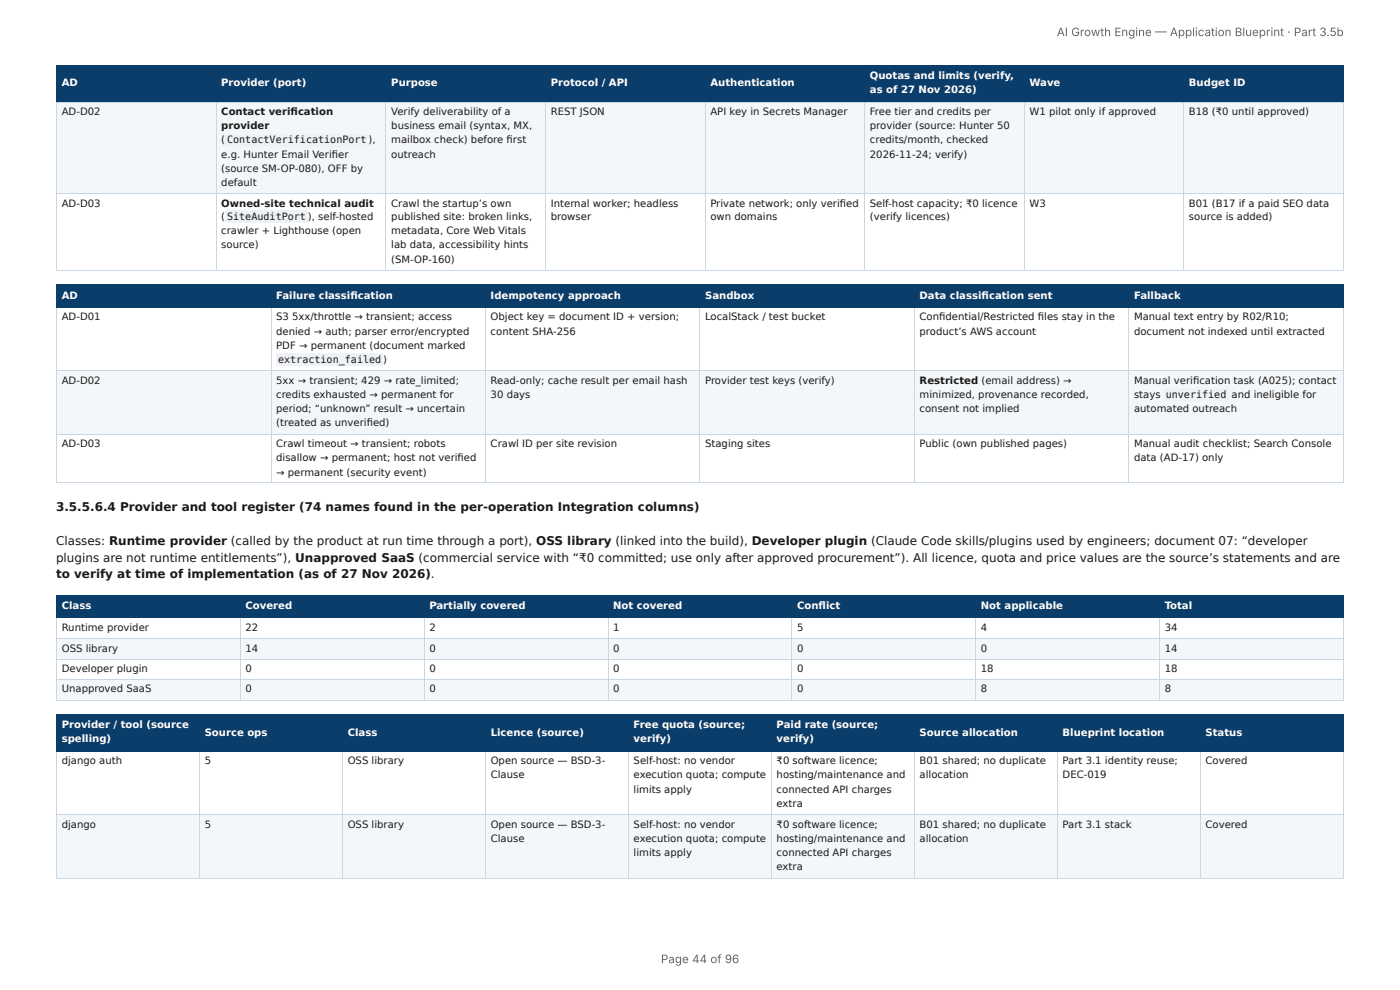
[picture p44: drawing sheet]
<svg xmlns="http://www.w3.org/2000/svg" width="297mm" height="210mm" viewBox="0 0 297 210" stroke-linecap="round" stroke-linejoin="round" font-family="sans-serif">
<defs><g id="words">
<g font-size="2.5" fill="#666">
<text x="224.5" y="7.7">AI Growth Engine — Application Blueprint · Part 3.5b</text>
<text x="140.4" y="204.5">Page 44 of 96</text>
</g>
<g font-size="2.5" fill="#1a1a1a">
<text x="11.9" y="108.6">3.5.5.6.4 Provider and tool register (74 names found in the per-operation Integration columns)</text>
<text x="11.9" y="115.6">Classes: Runtime provider (called by the product at run time through a port), OSS library (linked into the build), Developer plugin (Claude Code skills/plugins used by engineers; document 07: “developer</text>
<text x="11.9" y="119.3">plugins are not runtime entitlements”), Unapproved SaaS (commercial service with “₹0 committed; use only after approved procurement”). All licence, quota and price values are the source’s statements and are</text>
<text x="11.9" y="122.7">to verify at time of implementation (as of 27 Nov 2026).</text>
</g>
<g font-size="2.1" fill="#fff">
<text x="184.8" y="16.8">Quotas and limits (verify,</text>
<text x="13.1" y="18.2">AD</text>
<text x="47" y="18.2">Provider (port)</text>
<text x="83.1" y="18.2">Purpose</text>
<text x="117" y="18.2">Protocol / API</text>
<text x="150.9" y="18.2">Authentication</text>
<text x="184.8" y="19.8">as of 27 Nov 2026)</text>
<text x="218.6" y="18.2">Wave</text>
<text x="252.5" y="18.2">Budget ID</text>
<text x="13.1" y="63.4">AD</text>
<text x="58.7" y="63.4">Failure classifi cation</text>
<text x="104.2" y="63.4">Idempotency approach</text>
<text x="149.8" y="63.4">Sandbox</text>
<text x="195.3" y="63.4">Data classifi cation sent</text>
<text x="240.9" y="63.4">Fallback</text>
<text x="13.1" y="129.3">Class</text>
<text x="52.2" y="129.3">Covered</text>
<text x="91.2" y="129.3">Partially covered</text>
<text x="130.2" y="129.3">Not covered</text>
<text x="169.3" y="129.3">Confl ict</text>
<text x="208.3" y="129.3">Not applicable</text>
<text x="247.4" y="129.3">Total</text>
<text x="13.1" y="154.6">Provider / tool (source</text>
<text x="134.6" y="154.6">Free quota (source;</text>
<text x="165" y="154.6">Paid rate (source;</text>
<text x="13.1" y="157.6">spelling)</text>
<text x="43.5" y="156.2">Source ops</text>
<text x="73.8" y="156.2">Class</text>
<text x="104.2" y="156.2">Licence (source)</text>
<text x="134.6" y="157.6">verify)</text>
<text x="165" y="157.6">verify)</text>
<text x="195.3" y="156.2">Source allocation</text>
<text x="225.7" y="156.2">Blueprint location</text>
<text x="256.1" y="156.2">Status</text>
</g>
<g font-size="2.1" fill="#1a1a1a">
<text x="13.1" y="24.4">AD-D02</text>
<text x="47" y="24.4">Contact verifi cation</text>
<text x="47" y="27.4">provider</text>
<text x="83.1" y="24.4">Verify deliverability of a</text>
<text x="83.1" y="27.4">business email (syntax, MX,</text>
<text x="117" y="24.4">REST JSON</text>
<text x="150.9" y="24.4">API key in Secrets Manager</text>
<text x="184.8" y="24.4">Free tier and credits per</text>
<text x="184.8" y="27.4">provider (source: Hunter 50</text>
<text x="218.6" y="24.4">W1 pilot only if approved</text>
<text x="252.5" y="24.4">B18 (₹0 until approved)</text>
<text x="47" y="30.4">(</text>
<text x="47" y="33.5">e.g. Hunter Email Verifi er</text>
<text x="48.2" y="30.4">ContactVerificationPort</text>
<text x="78.3" y="30.4">),</text>
<text x="83.1" y="30.4">mailbox check) before fi rst</text>
<text x="83.1" y="33.5">outreach</text>
<text x="184.8" y="30.4">credits/month, checked</text>
<text x="184.8" y="33.5">2026-11-24; verify)</text>
<text x="47" y="36.5">(source SM-OP-080), OFF by</text>
<text x="47" y="39.5">default</text>
<text x="13.1" y="43.9">AD-D03</text>
<text x="47" y="43.9">Owned-site technical audit</text>
<text x="47" y="46.7">(</text>
<text x="48.2" y="46.7">SiteAuditPort</text>
<text x="65.4" y="46.7">), self-hosted</text>
<text x="83.1" y="43.9">Crawl the startup’s own</text>
<text x="83.1" y="46.7">published site: broken links,</text>
<text x="117" y="43.9">Internal worker; headless</text>
<text x="117" y="46.7">browser</text>
<text x="150.9" y="43.9">Private network; only verifi ed</text>
<text x="150.9" y="46.7">own domains</text>
<text x="184.8" y="43.9">Self-host capacity; ₹0 licence</text>
<text x="184.8" y="46.7">(verify licences)</text>
<text x="218.6" y="43.9">W3</text>
<text x="252.5" y="43.9">B01 (B17 if a paid SEO data</text>
<text x="252.5" y="46.7">source is added)</text>
<text x="47" y="49.7">crawler + Lighthouse (open</text>
<text x="47" y="52.7">source)</text>
<text x="83.1" y="49.7">metadata, Core Web Vitals</text>
<text x="83.1" y="52.7">lab data, accessibility hints</text>
<text x="83.1" y="55.8">(SM-OP-160)</text>
<text x="13.1" y="68">AD-D01</text>
<text x="58.7" y="68">S3</text>
<text x="58.7" y="71">denied → auth; parser error/encrypted</text>
<text x="62.1" y="68">5xx/throttle → transient; access</text>
<text x="104.2" y="68">Object key = document ID + version;</text>
<text x="104.2" y="71">content SHA-256</text>
<text x="149.8" y="68">LocalStack / test bucket</text>
<text x="195.3" y="68">Confi dential/Restricted fi les stay in the</text>
<text x="195.3" y="71">product’s AWS account</text>
<text x="240.9" y="68">Manual text entry by R02/R10;</text>
<text x="240.9" y="71">document not indexed until extracted</text>
<text x="58.7" y="74">PDF → permanent (document marked</text>
<text x="59.1" y="77.1">extraction_failed )</text>
<text x="13.1" y="81.5">AD-D02</text>
<text x="58.7" y="81.5">5xx → transient; 429 → rate_limited;</text>
<text x="104.2" y="81.5">Read-only; cache result per email hash</text>
<text x="149.8" y="81.5">Provider test keys (verify)</text>
<text x="195.3" y="81.5">Restricted (email address) →</text>
<text x="240.9" y="81.5">Manual verifi cation task (A025); contact</text>
<text x="58.7" y="84.5">credits exhausted → permanent for</text>
<text x="58.7" y="87.5">period; “unknown” result → uncertain</text>
<text x="104.2" y="84.5">30 days</text>
<text x="195.3" y="84.5">minimized, provenance recorded,</text>
<text x="195.3" y="87.5">consent not implied</text>
<text x="240.9" y="84.5">stays</text>
<text x="240.9" y="87.5">automated outreach</text>
<text x="247.6" y="84.5">unverified</text>
<text x="261.6" y="84.5">and ineligible for</text>
<text x="13.1" y="94.9">AD-D03</text>
<text x="58.7" y="90.5">(treated as unverifi ed)</text>
<text x="58.7" y="94.9">Crawl timeout → transient; robots</text>
<text x="104.2" y="94.9">Crawl ID per site revision</text>
<text x="149.8" y="94.9">Staging sites</text>
<text x="195.3" y="94.9">Public (own published pages)</text>
<text x="240.9" y="94.9">Manual audit checklist; Search Console</text>
<text x="58.7" y="98">disallow → permanent; host not verifi ed</text>
<text x="58.7" y="101">→ permanent (security event)</text>
<text x="240.9" y="98">data (AD-17) only</text>
<text x="13.1" y="133.9">Runtime provider</text>
<text x="52.2" y="133.9">22</text>
<text x="91.2" y="133.9">2</text>
<text x="130.2" y="133.9">1</text>
<text x="169.3" y="133.9">5</text>
<text x="208.3" y="133.9">4</text>
<text x="247.4" y="133.9">34</text>
<text x="13.1" y="138.4">OSS library</text>
<text x="13.1" y="142.8">Developer plugin</text>
<text x="52.2" y="138.4">14</text>
<text x="52.2" y="142.8">0</text>
<text x="91.2" y="138.4">0</text>
<text x="91.2" y="142.8">0</text>
<text x="130.2" y="138.4">0</text>
<text x="130.2" y="142.8">0</text>
<text x="169.3" y="138.4">0</text>
<text x="169.3" y="142.8">0</text>
<text x="208.3" y="138.4">0</text>
<text x="208.3" y="142.8">18</text>
<text x="247.4" y="138.4">14</text>
<text x="247.4" y="142.8">18</text>
<text x="13.1" y="147">Unapproved SaaS</text>
<text x="52.2" y="147">0</text>
<text x="91.2" y="147">0</text>
<text x="130.2" y="147">0</text>
<text x="169.3" y="147">0</text>
<text x="208.3" y="147">8</text>
<text x="247.4" y="147">8</text>
<text x="13.1" y="162.3">django auth</text>
<text x="43.5" y="162.3">5</text>
<text x="73.8" y="162.3">OSS library</text>
<text x="104.2" y="162.3">Open source — BSD-3-</text>
<text x="104.2" y="165.3">Clause</text>
<text x="134.6" y="162.3">Self-host: no vendor</text>
<text x="134.6" y="165.3">execution quota; compute</text>
<text x="165" y="162.3">₹0 software licence;</text>
<text x="165" y="165.3">hosting/maintenance and</text>
<text x="195.3" y="162.3">B01 shared; no duplicate</text>
<text x="195.3" y="165.3">allocation</text>
<text x="225.7" y="162.3">Part 3.1 identity reuse;</text>
<text x="225.7" y="165.3">DEC-019</text>
<text x="256.1" y="162.3">Covered</text>
<text x="134.6" y="168.3">limits apply</text>
<text x="165" y="168.3">connected API charges</text>
<text x="165" y="171.3">extra</text>
<text x="13.1" y="175.7">django</text>
<text x="43.5" y="175.7">5</text>
<text x="73.8" y="175.7">OSS library</text>
<text x="104.2" y="175.7">Open source — BSD-3-</text>
<text x="104.2" y="178.8">Clause</text>
<text x="134.6" y="175.7">Self-host: no vendor</text>
<text x="134.6" y="178.8">execution quota; compute</text>
<text x="165" y="175.7">₹0 software licence;</text>
<text x="165" y="178.8">hosting/maintenance and</text>
<text x="195.3" y="175.7">B01 shared; no duplicate</text>
<text x="195.3" y="178.8">allocation</text>
<text x="225.7" y="175.7">Part 3.1 stack</text>
<text x="256.1" y="175.7">Covered</text>
<text x="134.6" y="181.8">limits apply</text>
<text x="165" y="181.8">connected API charges</text>
<text x="165" y="184.8">extra</text>
</g>
</g></defs>
<g fill="#0b3d6b">
<path d="M12.1 14h33.8v7.6h-33.8z"/>
<path d="M45.9 14h36.1v7.6h-36.1z"/>
<path d="M82 14h33.8v7.6h-33.8z"/>
<path d="M115.8 14h34v7.6h-34z"/>
<path d="M149.8 14h33.9v7.6h-33.9z"/>
<path d="M183.7 14h33.8v7.6h-33.8z"/>
<path d="M217.5 14h34v7.6h-34z"/>
<path d="M251.5 14h33.9v7.6h-33.9z"/>
</g>
<g fill="#f4f7fa">
<path d="M12.1 21.6h33.8v19.5h-33.8z"/>
<path d="M45.9 21.6h36.1v19.5h-36.1z"/>
<path d="M82 21.6h33.8v19.5h-33.8z"/>
<path d="M115.8 21.6h34v19.5h-34z"/>
<path d="M149.8 21.6h33.9v19.5h-33.9z"/>
<path d="M183.7 21.6h33.8v19.5h-33.8z"/>
<path d="M217.5 21.6h34v19.5h-34z"/>
<path d="M251.5 21.6h33.9v19.5h-33.9z"/>
</g>
<path d="M11.9 13.9h273.5M12 13.8v8M46 13.8v8M81.9 13.8v8M115.9 13.8v8M149.9 13.8v8M183.6 13.8v8M217.6 13.8v8M251.4 13.8v8M285.3 13.8v8M11.9 21.7h273.5" fill="none" stroke="#0b3d6b" stroke-width=".21"/>
<path d="M11.9 21.7h273.5M12 21.8v35.8M46 21.8v35.8M81.9 21.8v35.8M115.9 21.8v35.8M149.9 21.8v35.8M183.6 21.8v35.8M217.6 21.8v35.8M251.4 21.8v35.8M285.3 21.8v35.8M11.9 41.2h273.5M11.9 57.5h273.5" fill="none" stroke="#c9d6e3" stroke-width=".21"/>
<g fill="#0b3d6b">
<path d="M12.1 60.6h45.4v4.8h-45.4z"/>
<path d="M57.5 60.6h45.6v4.8h-45.6z"/>
<path d="M103.1 60.6h45.5v4.8h-45.5z"/>
<path d="M148.6 60.6h45.6v4.8h-45.6z"/>
<path d="M194.2 60.6h45.6v4.8h-45.6z"/>
<path d="M239.8 60.6h45.6v4.8h-45.6z"/>
</g>
<g fill="#f4f7fa">
<path d="M12.1 78.7h45.4v13.4h-45.4z"/>
<path d="M57.5 78.7h45.6v13.4h-45.6z"/>
<path d="M103.1 78.7h45.5v13.4h-45.5z"/>
<path d="M148.6 78.7h45.6v13.4h-45.6z"/>
<path d="M194.2 78.7h45.6v13.4h-45.6z"/>
<path d="M239.8 78.7h45.6v13.4h-45.6z"/>
</g>
<path d="M11.9 60.5h273.5M11.9 65.3h273.5M12 60.4v5M57.6 60.4v5M103 60.4v5M148.7 60.4v5M194.3 60.4v5M239.7 60.4v5M285.3 60.4v5" fill="none" stroke="#0b3d6b" stroke-width=".21"/>
<path d="M11.9 78.8h273.5M12 65.4v37.2M57.6 65.4v37.2M103 65.4v37.2M148.7 65.4v37.2M194.3 65.4v37.2M239.7 65.4v37.2M285.3 65.4v37.2M11.9 92.2h273.5M11.9 102.5h273.5" fill="none" stroke="#c9d6e3" stroke-width=".21"/>
<g fill="#0b3d6b">
<path d="M12.1 126.3h39v4.8h-39z"/>
<path d="M51.1 126.3h39v4.8h-39z"/>
<path d="M90.1 126.3h39v4.8h-39z"/>
<path d="M129.1 126.3h39.2v4.8h-39.2z"/>
<path d="M168.3 126.3h38.9v4.8h-38.9z"/>
<path d="M207.2 126.3h39v4.8h-39z"/>
<path d="M246.2 126.3h39.2v4.8h-39.2z"/>
</g>
<g fill="#f4f7fa">
<path d="M12.1 135.5h39v4.5h-39z"/>
<path d="M51.1 135.5h39v4.5h-39z"/>
<path d="M90.1 135.5h39v4.5h-39z"/>
<path d="M129.1 135.5h39.2v4.5h-39.2z"/>
<path d="M168.3 135.5h38.9v4.5h-38.9z"/>
<path d="M207.2 135.5h39v4.5h-39z"/>
<path d="M246.2 135.5h39.2v4.5h-39.2z"/>
<path d="M12.1 144.4h39v4.4h-39z"/>
<path d="M51.1 144.4h39v4.4h-39z"/>
<path d="M90.1 144.4h39v4.4h-39z"/>
<path d="M129.1 144.4h39.2v4.4h-39.2z"/>
<path d="M168.3 144.4h38.9v4.4h-38.9z"/>
<path d="M207.2 144.4h39v4.4h-39z"/>
<path d="M246.2 144.4h39.2v4.4h-39.2z"/>
</g>
<path d="M11.9 126.4h273.5M11.9 131.2h273.5M12 126.3v5M51 126.3v5M90.2 126.3v5M129.2 126.3v5M168.2 126.3v5M207.1 126.3v5M246.3 126.3v5M285.3 126.3v5" fill="none" stroke="#0b3d6b" stroke-width=".21"/>
<path d="M11.9 135.6h273.5M12 131.3v17.5M51 131.3v17.5M90.2 131.3v17.5M129.2 131.3v17.5M168.2 131.3v17.5M207.1 131.3v17.5M246.3 131.3v17.5M285.3 131.3v17.5M11.9 140.1h273.5M11.9 144.3h273.5M11.9 148.7h273.5" fill="none" stroke="#c9d6e3" stroke-width=".21"/>
<g fill="#0b3d6b">
<path d="M12.1 151.8h30.4v7.9h-30.4z"/>
<path d="M42.5 151.8h30.3v7.9h-30.3z"/>
<path d="M72.8 151.8h30.3v7.9h-30.3z"/>
<path d="M103.1 151.8h30.4v7.9h-30.4z"/>
<path d="M133.5 151.8h30.3v7.9h-30.3z"/>
<path d="M163.8 151.8h30.4v7.9h-30.4z"/>
<path d="M194.2 151.8h30.3v7.9h-30.3z"/>
<path d="M224.5 151.8h30.4v7.9h-30.4z"/>
<path d="M254.9 151.8h30.5v7.9h-30.5z"/>
</g>
<g fill="#f4f7fa">
<path d="M12.1 173.1h30.4v13.3h-30.4z"/>
<path d="M42.5 173.1h30.3v13.3h-30.3z"/>
<path d="M72.8 173.1h30.3v13.3h-30.3z"/>
<path d="M103.1 173.1h30.4v13.3h-30.4z"/>
<path d="M133.5 173.1h30.3v13.3h-30.3z"/>
<path d="M163.8 173.1h30.4v13.3h-30.4z"/>
<path d="M194.2 173.1h30.3v13.3h-30.3z"/>
<path d="M224.5 173.1h30.4v13.3h-30.4z"/>
<path d="M254.9 173.1h30.5v13.3h-30.5z"/>
</g>
<path d="M11.9 151.7h273.5M11.9 159.6h273.5M12 151.6v8.1M42.4 151.6v8.1M72.7 151.6v8.1M103 151.6v8.1M133.4 151.6v8.1M163.9 151.6v8.1M194.3 151.6v8.1M224.6 151.6v8.1M255 151.6v8.1M285.3 151.6v8.1" fill="none" stroke="#0b3d6b" stroke-width=".21"/>
<path d="M12 159.7v26.7M42.4 159.7v26.7M72.7 159.7v26.7M103 159.7v26.7M133.4 159.7v26.7M163.9 159.7v26.7M194.3 159.7v26.7M224.6 159.7v26.7M255 159.7v26.7M285.3 159.7v26.7M11.9 173h273.5M11.9 186.5h273.5" fill="none" stroke="#c9d6e3" stroke-width=".21"/>
<g fill="#eef2f6">
<path d="M47.9 28.4h30.3v2.6h-30.3z"/>
<path d="M47.9 44.7h17.5v2.6h-17.5z"/>
<path d="M58.7 75.1h22.7v2.6h-22.7z"/>
<path d="M247.2 82.5h13.7v2.6h-13.7z"/>
</g>
<use href="#words"/>
</svg>
